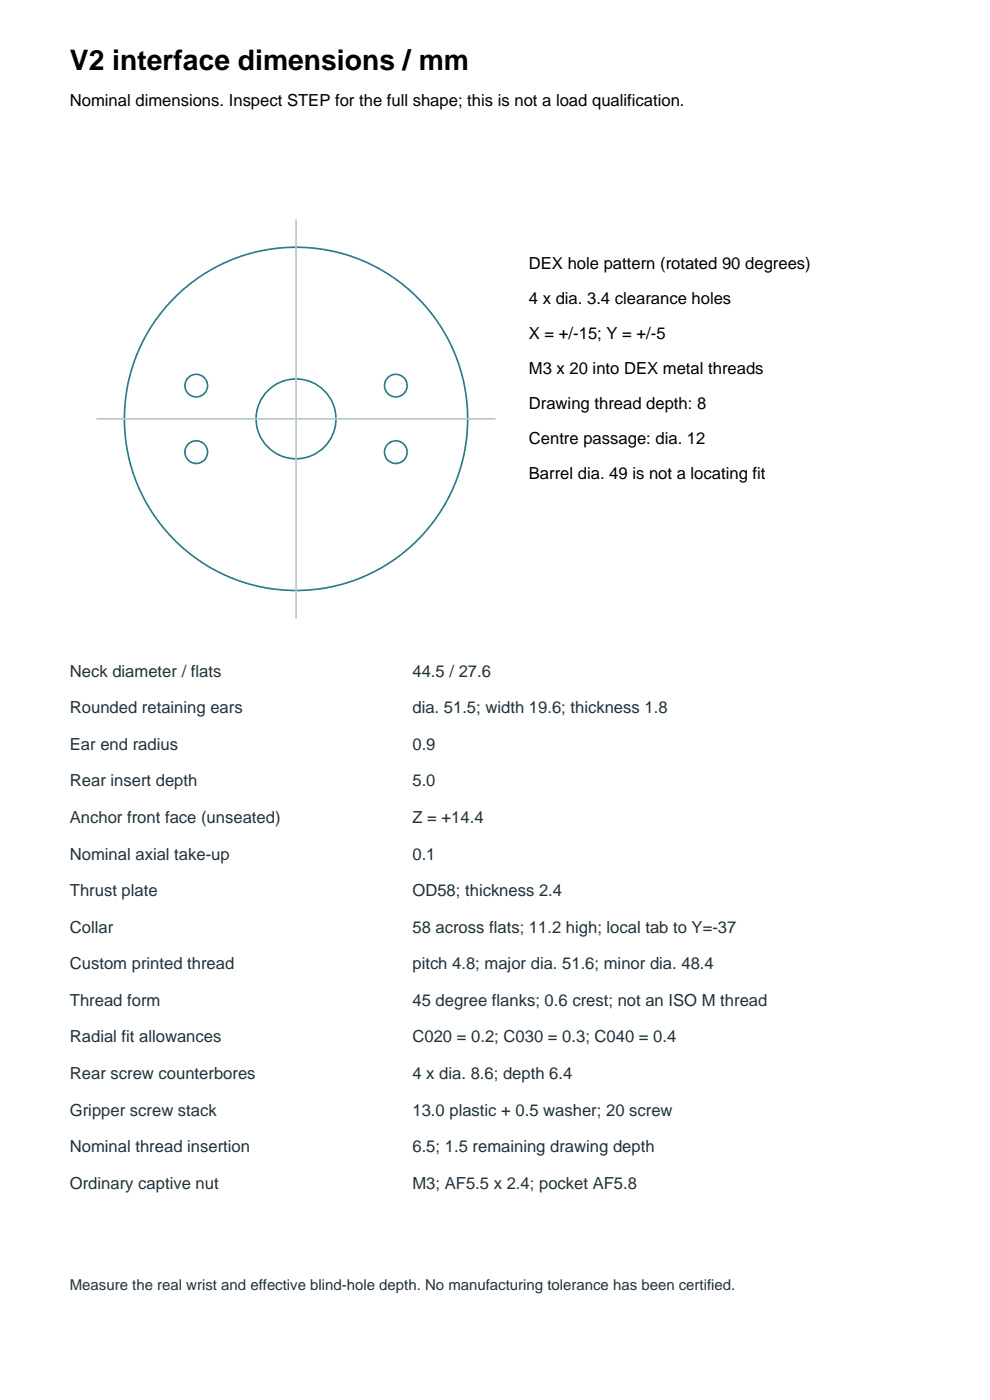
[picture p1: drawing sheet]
<svg xmlns="http://www.w3.org/2000/svg" width="210mm" height="297mm" viewBox="0 0 210 297" stroke-linecap="round" stroke-linejoin="round" font-family="sans-serif">
<defs><g id="words">
<text font-size="6" x="14.8" y="14.8">V2 interface dimensions / mm</text>
<g font-size="3.5">
<text x="14.8" y="22.5">Nominal dimensions. Inspect STEP for the full shape; this is not a load qualification.</text>
<text x="112.2" y="57.1">DEX hole pattern (rotated 90 degrees)</text>
<text x="112.2" y="64.5">4 x dia. 3.4 clearance holes</text>
<text x="112.2" y="71.9">X = +/-15; Y = +/-5</text>
<text x="112.2" y="79.3">M3 x 20 into DEX metal threads</text>
<text x="112.2" y="86.7">Drawing thread depth: 8</text>
<text x="112.2" y="94.2">Centre passage: dia. 12</text>
<text x="112.2" y="101.6">Barrel dia. 49 is not a locating fit</text>
</g>
<g font-size="3.5" fill="#20323c">
<text x="14.8" y="143.5">Neck diameter / flats</text>
<text x="87.5" y="143.5">44.5 / 27.6</text>
<text x="14.8" y="151.3">Rounded retaining ears</text>
<text x="87.5" y="151.3">dia. 51.5; width 19.6; thickness 1.8</text>
<text x="14.8" y="159.1">Ear end radius</text>
<text x="87.5" y="159.1">0.9</text>
<text x="14.8" y="166.8">Rear insert depth</text>
<text x="87.5" y="166.8">5.0</text>
<text x="14.8" y="174.6">Anchor front face (unseated)</text>
<text x="87.5" y="174.6">Z = +14.4</text>
<text x="14.8" y="182.3">Nominal axial take-up</text>
<text x="87.5" y="182.3">0.1</text>
<text x="14.8" y="190.1">Thrust plate</text>
<text x="87.5" y="190.1">OD58; thickness 2.4</text>
<text x="14.8" y="197.9">Collar</text>
<text x="87.5" y="197.9">58 across flats; 11.2 high; local tab to Y=-37</text>
<text x="14.8" y="205.6">Custom printed thread</text>
<text x="87.5" y="205.6">pitch 4.8; major dia. 51.6; minor dia. 48.4</text>
<text x="14.8" y="213.4">Thread form</text>
<text x="87.5" y="213.4">45 degree flanks; 0.6 crest; not an ISO M thread</text>
<text x="14.8" y="221.2">Radial fit allowances</text>
<text x="87.5" y="221.2">C020 = 0.2; C030 = 0.3; C040 = 0.4</text>
<text x="14.8" y="228.9">Rear screw counterbores</text>
<text x="87.5" y="228.9">4 x dia. 8.6; depth 6.4</text>
<text x="14.8" y="236.7">Gripper screw stack</text>
<text x="87.5" y="236.7">13.0 plastic + 0.5 washer; 20 screw</text>
<text x="14.8" y="244.4">Nominal thread insertion</text>
<text x="87.5" y="244.4">6.5; 1.5 remaining drawing depth</text>
<text x="14.8" y="252.2">Ordinary captive nut</text>
<text x="87.5" y="252.2">M3; AF5.5 x 2.4; pocket AF5.8</text>
</g>
<text font-size="3.2" fill="#20323c" x="14.8" y="273.7">Measure the real wrist and effective blind-hole depth. No manufacturing tolerance has been certified.</text>
</g></defs>
<g fill="none" stroke="#247f8c" stroke-width=".35">
<circle cx="41.6" cy="95.9" r="2.4"/>
<circle cx="41.6" cy="81.8" r="2.4"/>
<circle cx="62.8" cy="88.9" r="36.4"/>
<circle cx="62.8" cy="88.9" r="8.5"/>
<circle cx="84" cy="95.9" r="2.4"/>
<circle cx="84" cy="81.8" r="2.4"/>
</g>
<path d="M62.8 46.5v84.7M20.5 88.9h84.6" fill="none" stroke="#b7c5cb" stroke-width=".35"/>
<use href="#words"/>
</svg>
